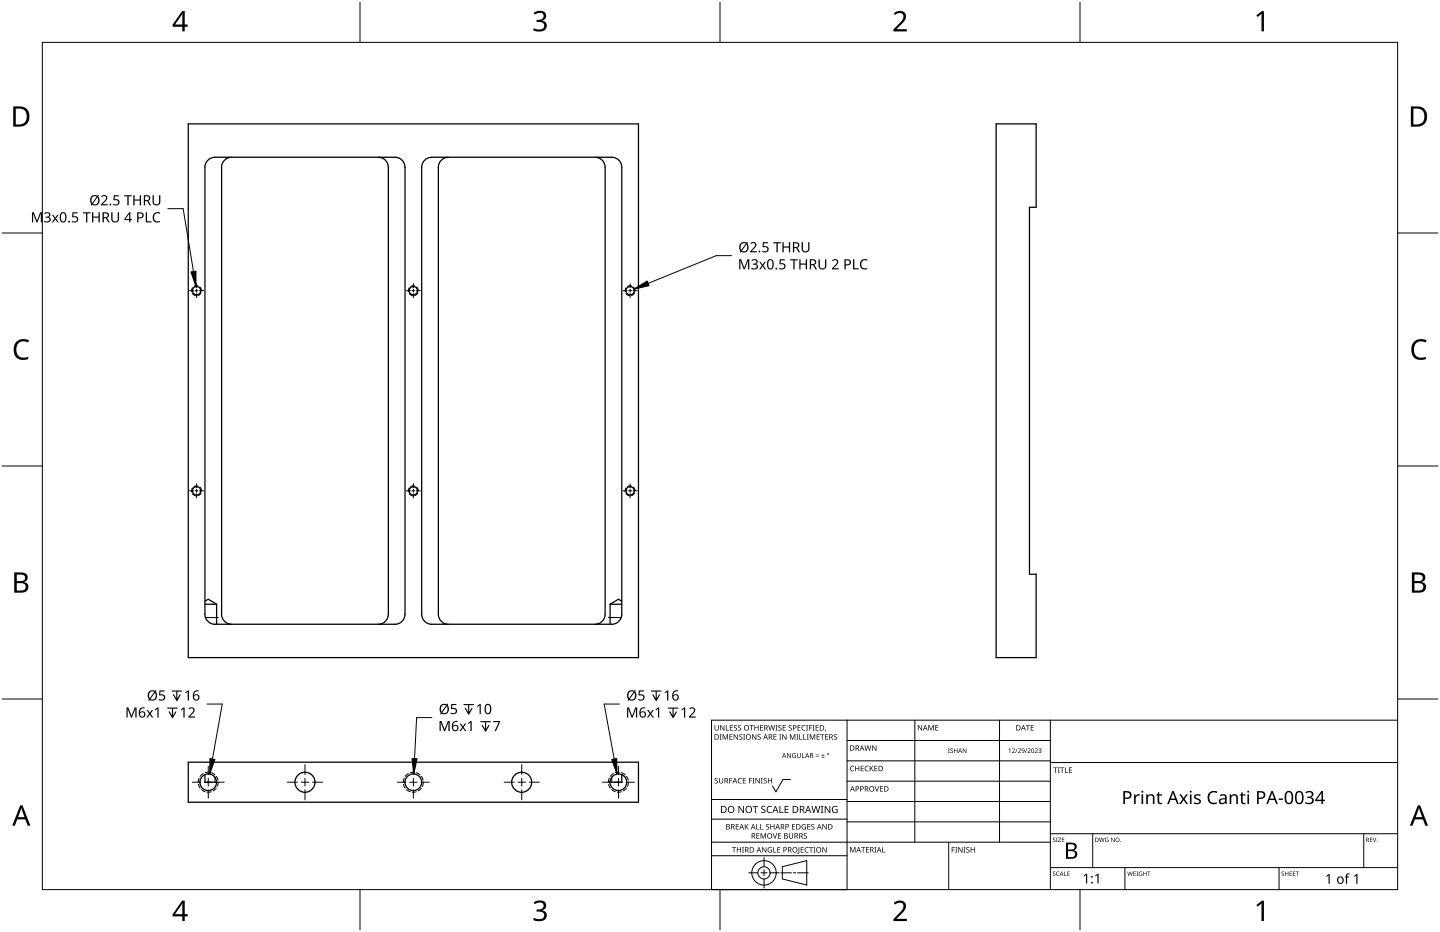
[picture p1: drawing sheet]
<svg xmlns="http://www.w3.org/2000/svg" width="432mm" height="279mm" viewBox="0 0 432 279" stroke-linecap="round" stroke-linejoin="round" font-family="sans-serif">
<g fill="none" stroke="#000" stroke-width=".38">
<path d="M56.5 37.1h135v160h-135zM298.7 37.1h12v25h-2v110h2v25h-12zM61.5 50.1v134M64.4 47.2a3 3 0 0 0-3 3M64.5 47.1l53.9 .1a2.92 2.92 0 0 1 3 3l.1 133.9a3 3 0 0 1-3.1 3.1M69.4 47.2a3 3 0 0 0-3 3l.1 133.9a3 3 0 0 0 2.9 3.1M113.4 47.2a2.99 2.99 0 0 1 3.1 2.9l-.1 134.1a2.97 2.97 0 0 1-3 3M129.4 47.2a2.96 2.96 0 0 0-2.9 2.9l-.1 134.1a3 3 0 0 0 3 3M129.5 47.1l53.9 .1a2.98 2.98 0 0 1 3.1 2.9l-.1 134.1a3 3 0 0 1-3 3M134.4 47.2a2.97 2.97 0 0 0-3 3l.1 133.9a3 3 0 0 0 2.9 3.1M178.4 47.2a2.97 2.97 0 0 1 3 3l.1 133.9a3 3 0 0 1-3.1 3.1M61.4 184.2a3.1 3.1 0 0 0 3 3"/>
<path d="M61.5 180.2l1-.6 2.5 1.5M65 181.1v6M65 181.1h-3.5M118.5 187.1h-54M183 181.1v6M183 181.1h3.5M183.5 187.1h-54M186.5 180.2l-1-.6-2.5 1.5M56.5 228.5h135v12h-135zM61.5 232.2v2.3h3.5M186.5 232.2v2.3h-3.5"/>
<circle cx="58.9" cy="87.1" r="1.25"/>
<circle cx="123.9" cy="87.1" r="1.25"/>
<circle cx="188.9" cy="87.1" r="1.26"/>
<circle cx="59" cy="147.2" r="1.25"/>
<circle cx="123.9" cy="147.2" r="1.25"/>
<circle cx="188.9" cy="147.1" r="1.26"/>
<circle cx="62.4" cy="234.5" r="2.5"/>
<circle cx="91.4" cy="234.5" r="3"/>
<circle cx="123.9" cy="234.5" r="2.51"/>
<circle cx="156.4" cy="234.5" r="3"/>
<circle cx="185.4" cy="234.5" r="2.51"/>
</g>
<path d="M61.6 185.1h3.9M182.5 185.1h3.8" fill="none" stroke="#000" stroke-width=".3"/>
<g fill="none" stroke="#000" stroke-width=".3">
<path d="M57.7 86.3l-.3 1.2M57.7 88.1l1.1 .5M59.4 85.7l-1.2 .2M59.9 86.1l.4 .4 .1 .7M60.3 87.8l-.9 .8M122.7 86.3l-.2 1.2M122.7 88.1l1.1 .5M124.4 85.7l-1.2 .2M124.9 86.1l.4 .4 .1 .7M125.3 87.8l-.9 .8M187.7 86.3l-.2 1.2M187.7 88.1l1.1 .5"/>
<path d="M189.4 85.7l-1.2 .2M189.9 86.1l.4 .4 .1 .7M190.3 87.8l-.9 .8M57.7 146.3l-.3 1.2M57.7 148l1.1 .7M59.4 145.8l-.6-.1-.6 .2M59.9 146.1l.4 .4 .1 .7M60.3 147.8l-.9 .8M122.7 146.3l-.2 1.2M122.7 148l1.1 .7M124.4 145.8l-.6-.1-.6 .2M124.9 146.1l.4 .4 .1 .7"/>
<path d="M125.3 147.8l-.9 .8M187.7 146.3l-.2 1.2M187.7 148l1.1 .7M189.4 145.8l-.6-.1-.6 .2M189.9 146.1l.5 1.1M190.3 147.8l-.9 .8M59.5 235.1l.5 1.2M59.7 233.3l-.3 1.2M60.4 236.7l1.1 .7M60.9 231.9l-.9 .8M62.7 231.5l-1.2 .1M63.4 231.6l1 .7"/>
<path d="M63.4 237.4l-1.3 .1M64.9 232.7l.5 1.2M64.9 236.3l-1 .8M65.4 234.5l-.2 1.3M121 235.1l.5 1.2M121.2 233.3l-.3 1.2M121.9 236.7l1.1 .7M122.4 231.9l-.9 .8M124.2 231.5l-1.2 .1M124.8 231.6l1.1 .7M124.8 237.4l-1.2 .1M126.4 232.7l.5 1.2"/>
<path d="M126.4 236.3l-1 .8M126.9 234.5l-.2 1.3M182.5 235.1l.5 1.2M182.7 233.3l-.3 1.2M183.4 236.7l1.1 .7M183.9 231.9l-.9 .8M185.8 231.5l-1.3 .1M186.4 231.6l1.1 .7M186.4 237.4l-1.3 .1M187.9 232.7l.5 1.2M187.9 236.3l-1 .8M188.4 234.5l-.2 1.3"/>
</g>
<path d="M64.5 233v1.5M183.5 233v1.5" fill="none" stroke="#000" stroke-width=".3"/>
<path d="M12.7 12.7h406.4v254h-406.4z" fill="none" stroke="#000" stroke-width=".3"/>
<path d="M107.9 .6v12.1M215.9 .6v12.1M323.8 .6v12.1M.6 69.9h12.1M419.1 69.9h12.1M.6 139.7h12.1M419.1 139.7h12.1M.6 209.6h12.1M419.1 209.6h12.1M107.9 266.7v12.1M215.9 266.7v12.1M323.8 266.7v12.1" fill="none" stroke="#000" stroke-width=".3"/>
<g fill="#000">
<path d="M160 3.9a2.36 2.36 0 0 1 3.7 .5 1.49 1.49 0 0 1-1.2 1.8 1.62 1.62 0 0 1 1.5 1.8 1.62 1.62 0 0 1-1.8 1.4l-2.2-.3v-.7a2.16 2.16 0 0 0 3.2-.5 1.23 1.23 0 0 0-1.7-1.3h-.6v-.7a1.55 1.55 0 0 0 2.1-1.1 1.51 1.51 0 0 0-2.6-.4zM268 4a2.07 2.07 0 0 1 2.1-.8 2.07 2.07 0 0 1 1.6 1.7 4 4 0 0 1-1.6 2.6l-1.2 1.2h3v.7h-4v-.6l1.6-1.6a2.6 2.6 0 0 0 1.2-2.9 1.64 1.64 0 0 0-2.3 .2zM376.7 4.6l1.7-1.3h.6v6.1h-.7v-5.3l-1.2 1zM4.9 102.5a3.4 3.4 0 0 1 3.8-.5l-.3 .7a2.3 2.3 0 0 0-2.7 .1 2.3 2.3 0 0 0-.8 2.5 2.15 2.15 0 0 0 3.2 1.8l.4-.1v.7a3 3 0 0 1-3.5-.4 3 3 0 0 1-.8-3.4zM424 102.5a3.4 3.4 0 0 1 3.8-.5l-.3 .7-1.6-.4a2.55 2.55 0 0 0-1.9 2.4 2.55 2.55 0 0 0 1.6 2.5l2-.2v.7a3 3 0 0 1-3.5-.4 3 3 0 0 1-.8-3.4zM160 270.6a2.36 2.36 0 0 1 3.7 .5 1.49 1.49 0 0 1-1.2 1.8 1.62 1.62 0 0 1 1.5 1.8 1.62 1.62 0 0 1-1.8 1.4l-2.2-.3v-.7a2.16 2.16 0 0 0 3.2-.5 1.23 1.23 0 0 0-1.7-1.3h-.6v-.7a1.55 1.55 0 0 0 2.1-1.1 1.51 1.51 0 0 0-2.6-.4zM268 270.7a2.07 2.07 0 0 1 2.1-.8 2.07 2.07 0 0 1 1.6 1.7 4 4 0 0 1-1.6 2.6l-1.2 1.2h3v.7h-4v-.6l1.6-1.6a2.6 2.6 0 0 0 1.2-2.9 1.64 1.64 0 0 0-2.3 .2zM376.7 271.3l1.7-1.3h.6v6.1h-.7v-5.3l-1.2 1z"/>
<path d="M54.6 3.3h.8v4.1h.9v.6h-.9v1.4h-.7v-1.4h-2.9v-.6zM54.7 4.1l-2.2 3.3h2.2z"/>
<path d="M4 31.9h1.8a3 3 0 0 1 3 3.1 3 3 0 0 1-3.1 3h-1.7zM4.7 32.6v4.7h.9a2.43 2.43 0 0 0 2.4-1.9 2.43 2.43 0 0 0-1.5-2.8z"/>
<path d="M423.1 31.9h1.8a3 3 0 0 1 3 3.1 3 3 0 0 1-3.1 3h-1.7zM423.8 32.6v4.7h.9a2.43 2.43 0 0 0 2.4-1.9 2.43 2.43 0 0 0-1.5-2.8z"/>
<path d="M4.3 171.6h1.7a1.71 1.71 0 0 1 2.3 1.8 1.39 1.39 0 0 1-1.1 1.1 1.64 1.64 0 0 1 1.3 2 1.64 1.64 0 0 1-2.1 1.2h-2.1zM5 174.8v2.2h1.3a1.15 1.15 0 0 0 1.4-1.1 1.15 1.15 0 0 0-1.5-1.1zM5 172.3v1.9h1.2a1.04 1.04 0 0 0 1.3-1.1 1.04 1.04 0 0 0-1.5-.8z"/>
<path d="M423.4 171.6h1.7a1.71 1.71 0 0 1 2.3 1.8 1.39 1.39 0 0 1-1.1 1.1 1.64 1.64 0 0 1 1.3 2 1.64 1.64 0 0 1-2.1 1.2h-2.1zM424.1 174.8v2.2h1.3a1.15 1.15 0 0 0 1.4-1.1 1.15 1.15 0 0 0-1.5-1.1zM424.1 172.3v1.9h1.2a1.04 1.04 0 0 0 1.3-1.1 1.04 1.04 0 0 0-1.5-.8z"/>
<path d="M6 241.4h.7l2.4 6.1h-.8l-.7-1.9h-2.4l-.7 1.9h-.8zM6.4 242.2l-1 2.8h2z"/>
<path d="M425.1 241.4h.7l2.4 6.1h-.8l-.7-1.9h-2.4l-.7 1.9h-.8zM425.5 242.2l-1 2.8h2z"/>
<path d="M54.6 270h.8v4.1h.9v.6h-.9v1.4h-.7v-1.4h-2.9v-.6zM54.7 270.8l-2.2 3.3h2.2z"/>
</g>
<g fill="none" stroke="#000" stroke-width=".3">
<path d="M254 215.9v50.8h-40.6v-50.8h205.7M274.3 215.9v36.6M299.7 215.9v36.6M315 215.9v50.8M213.4 239.7h40.6M237 233.7h-2.2l-2.1 3.7-1.1-1.8M254 222h61M254 228.1h61M254 234.2h61M315 228.6h104.1M213.4 256.5h40.6M213.4 252.5h101.6"/>
<path d="M213.4 245.6h40.6M229.1 257.1v2.7M234.6 259.8l7.3-1.8v7.3l-7.3-1.8zM254 240.3h61M254 246.4h61M284.5 252.5v14.2M315 249.9h104.1M327.7 249.9v10.2M408.9 249.9v10.2M224.5 261.7h2.8M228.2 261.7h1.8M229.1 260.7v1.9"/>
<path d="M229.1 263.5v2.7M230.9 261.7h2.8M234.1 261.7h3.2M237.9 261.7h.7M239.2 261.7h3.2M315 260.1h104.1M337.3 260.1v6.6M383.5 260.1v6.6"/>
<circle cx="229.1" cy="261.7" r="3.7"/>
<circle cx="229.1" cy="261.7" r="1.83"/>
</g>
<g fill="#000">
<path d="M214.3 217.4h.2v1a.42 .42 0 0 0 .4 .5 .42 .42 0 0 0 .4-.5v-1h.2v1a.62 .62 0 0 1-.6 .6 .62 .62 0 0 1-.6-.6zM215.9 217.4h.3l.8 1.3v-1.3h.2v1.6h-.2l-.9-1.3v1.3h-.2zM217.7 217.4h.2v1.4h.7v.2h-.9zM218.9 217.4h.9v.2h-.7v.5h.6v.1h-.6v.6h.7v.2h-.9zM220.1 217.5l.6-.1 .3 .1-.1 .1a.38 .38 0 0 0-.5-.1 .38 .38 0 0 0-.1 .5 .38 .38 0 0 0 .4 .2 .51 .51 0 0 1 .1 .8 .51 .51 0 0 1-.8-.2h.1a.41 .41 0 0 0 .6 .1 .41 .41 0 0 0 .1-.6 .41 .41 0 0 0-.5-.1zM221.4 217.5l.5-.1 .3 .1v.1a.38 .38 0 0 0-.5-.1 .38 .38 0 0 0-.2 .5 .38 .38 0 0 0 .5 .2 .51 .51 0 0 1 .1 .8 .51 .51 0 0 1-.8-.2h.1a.41 .41 0 0 0 .5 .1 .41 .41 0 0 0 .1-.6 .41 .41 0 0 0-.5-.1zM224.8 217.4h1.2v.2h-.5v1.4h-.2v-1.4h-.5zM226.2 217.4h.2v.7h.9v-.7h.2v1.6h-.2v-.7h-.9v.7h-.2zM227.9 217.4h.9v.2h-.7v.5h.7v.1h-.7v.6h.7v.2h-.9zM230.4 217.4h.2l.3 1.4 .4-1.4h.2l.4 1.4 .3-1.4h.2l-.4 1.6h-.2l-.4-1.4-.4 1.4h-.2zM232.6 217.4h.5l-.2 .2v1.2l.2 .2h-.5l.1-.2v-1.2zM233.4 217.5l.6-.1 .3 .1v.1a.38 .38 0 0 0-.5-.1 .38 .38 0 0 0-.2 .5 .38 .38 0 0 0 .5 .2 .51 .51 0 0 1 .1 .8 .51 .51 0 0 1-.9-.2h.2a.41 .41 0 0 0 .5 .1 .41 .41 0 0 0 .1-.6 .41 .41 0 0 0-.5-.1z"/>
<path d="M234.7 217.4h.9v.2h-.7v.5h.7v.1h-.7v.6h.7v.2h-.9zM236.5 217.5l.6-.1 .3 .1v.1a.38 .38 0 0 0-.5-.1 .38 .38 0 0 0-.2 .5 .38 .38 0 0 0 .5 .2 .51 .51 0 0 1 .1 .8 .51 .51 0 0 1-.9-.2h.2a.41 .41 0 0 0 .5 .1 .41 .41 0 0 0 .1-.6 .41 .41 0 0 0-.5-.1zM239.2 217.4h.9v.2h-.7v.5h.6v.1h-.6v.6h.7v.2h-.9zM240.5 217.6l.6-.2 .5 .1-.1 .1a.65 .65 0 0 0-1 .6 .65 .65 0 0 0 1 .6 .77 .77 0 0 1-1.1-.1 .77 .77 0 0 1 .1-1.1zM241.7 217.4h.6l-.2 .2v1.2l.2 .2h-.6l.2-.2v-1.2zM242.6 217.4h.9v.2h-.7v.5h.7v.2h-.7v.7h-.2zM243.7 217.4h.6l-.2 .2v1.2l.2 .2h-.6l.2-.2v-1.2zM244.6 217.4h.9v.2h-.7v.5h.6v.1h-.6v.6h.7v.2h-.9zM247.5 218.7l.2 .1-.3 .5zM275.2 217.4h.3l.8 1.3v-1.3h.2v1.6h-.2l-.9-1.4v1.4h-.2zM278.4 217.4h.3l.5 1.3 .5-1.3h.3v1.6h-.2v-1.4l-.7 1.4-.5-1.4v1.4h-.2zM280.5 217.4h.9v.1h-.7v.6h.6v.1h-.6v.6h.7v.2h-.9z"/>
<path d="M307.6 217.4h1.2v.1h-.5v1.5h-.2v-1.5h-.5zM309.1 217.4h.9v.1h-.7v.6h.6v.1h-.6v.6h.7v.2h-.9zM214.4 233.4l.5-.2 .3 .1v.2a.38 .38 0 0 0-.5-.2 .38 .38 0 0 0-.2 .5 .38 .38 0 0 0 .5 .2l.3 .3-.2 .5-.6 .1-.2-.1 .1-.2a.41 .41 0 0 0 .5 .1 .41 .41 0 0 0 .1-.5 .41 .41 0 0 0-.5-.2zM215.8 220.1h.6l-.2 .2v1.3l.2 .1h-.6l.2-.1v-1.3zM215.6 233.2h.2v1.1a.42 .42 0 0 0 .4 .4 .42 .42 0 0 0 .4-.4v-1.1h.2v1.1a.62 .62 0 0 1-.6 .6 .62 .62 0 0 1-.6-.6zM216.7 220.1h.3l.5 1.3 .5-1.3h.3v1.6h-.2v-1.4l-.7 1.4-.5-1.4v1.4h-.2zM218.7 233.2h.9v.2h-.7v.6h.6v.2h-.6v.7h-.2zM218.7 220.1h1v.2h-.7v.5h.6v.2h-.6v.6h.7v.1h-1zM220 220.1h.2l.9 1.4v-1.4h.2v1.6h-.2l-.9-1.3v1.3h-.2zM221.4 233.4l.6-.2 .5 .1-.1 .2a.66 .66 0 0 0-1 .6 .66 .66 0 0 0 1 .5 .77 .77 0 0 1-1.1-.1 .77 .77 0 0 1 .1-1.1zM221.7 220.3l.6-.2 .3 .1-.1 .2a.38 .38 0 0 0-.5-.2 .38 .38 0 0 0-.1 .5 .38 .38 0 0 0 .5 .2l.2 .3-.1 .4-.7 .1h-.2l.1-.2a.41 .41 0 0 0 .6 .1 .41 .41 0 0 0 .1-.5 .41 .41 0 0 0-.5-.2zM222.8 220.1h.6l-.2 .2v1.3l.2 .1h-.6l.2-.1v-1.3z"/>
<path d="M222.7 233.2h.9v.2h-.7v.5h.7v.2h-.7v.6h.7v.2h-.9zM224.6 233.2h.9v.2h-.7v.6h.7v.2h-.7v.7h-.2zM225.6 233.2h.6l-.2 .2v1.3l.2 .2h-.6l.2-.2v-1.3zM225.5 220.1h.3l.8 1.4v-1.4h.2v1.6h-.2l-.9-1.3v1.3h-.2zM226.5 233.2h.3l.8 1.4v-1.4h.2v1.7h-.2l-.9-1.4v1.4h-.2zM227.2 220.3l.6-.2 .3 .1v.2a.38 .38 0 0 0-.5-.2 .38 .38 0 0 0-.2 .5 .38 .38 0 0 0 .5 .2l.2 .3-.1 .4-.7 .1h-.2l.1-.2a.41 .41 0 0 0 .6 .1 .41 .41 0 0 0 .1-.5 .41 .41 0 0 0-.5-.2zM228.1 233.2h.6l-.2 .2v1.3l.2 .2h-.6l.2-.2v-1.3zM229 233.4l.6-.2 .3 .1-.1 .2a.38 .38 0 0 0-.5-.2 .38 .38 0 0 0-.1 .5 .38 .38 0 0 0 .5 .2l.2 .3-.1 .5-.7 .1-.2-.1 .1-.2a.41 .41 0 0 0 .6 .1 .41 .41 0 0 0 .1-.5 .41 .41 0 0 0-.5-.2zM230.3 233.2h.2v.7h.8v-.7h.2v1.7h-.2v-.8h-.8v.8h-.2zM231.9 220.1h.9v.2h-.7v.5h.7v.2h-.7v.6h.7v.1h-.9zM233.7 220.1h.5l-.2 .2v1.3l.2 .1h-.5l.1-.1v-1.3zM234.6 220.1h.2l.9 1.4-.1-1.4h.2v1.6h-.2l-.9-1.3v1.3h-.1z"/>
<path d="M236 225.8h.2l.8 1.2v-1.2h.2v1.4h-.3l-.7-1.2v1.2h-.2zM236.9 220.1h.3l.5 1.3 .5-1.3h.3v1.6h-.2v-1.4l-.7 1.4-.6-1.4 .1 1.4h-.2zM237.7 226l.5-.2h.5l-.2 .2a.6 .6 0 0 0-.8 .5 .6 .6 0 0 0 .8 .6v-.5l-.3-.1h.5v.7a.8 .8 0 0 1-1.1-.2 .8 .8 0 0 1 .1-1zM238.8 220.1h.6l-.2 .2v1.3l.2 .1h-.6l.2-.1v-1.3zM239.7 220.1h.2v1.5h.7v.1h-.9zM239 225.8h.2v.9a.38 .38 0 0 0 .4 .4 .38 .38 0 0 0 .4-.4v-.9h.1v.9a.56 .56 0 0 1-.5 .5 .56 .56 0 0 1-.6-.5zM240.5 225.8h.2v1.3h.6v.1h-.8zM240.9 220.1h.2v1.5h.7v.1h-.9zM241.9 220.1h.6l-.2 .2v1.3l.2 .1h-.6l.2-.1v-1.3zM242.8 220.1h.3l.5 1.3 .6-1.3h.3v1.6h-.3l.1-1.4-.8 1.4-.5-1.4v1.4h-.2zM244.6 226.6l1 .2zM244.6 226.2l1 .2z"/>
<path d="M244.9 220.1h.9v.2h-.7v.5h.7v.2h-.7v.6h.7v.1h-.9zM246.3 227.1l1 .1zM246 220.1h1.2v.2h-.5v1.4h-.2v-1.4h-.5zM246.7 226l.2 .4h.4l-.4 .2v.4l-.2-.4h-.4l.4-.2zM247.4 220.1h.9v.2h-.7v.5h.7v.2h-.7v.6h.7v.1h-.9zM250.1 220.3l.5-.2 .4 .1-.1 .2a.38 .38 0 0 0-.5-.2 .38 .38 0 0 0-.2 .5 .38 .38 0 0 0 .5 .2l.3 .3-.1 .4-.7 .1h-.2l.1-.2a.41 .41 0 0 0 .5 .1 .41 .41 0 0 0 .2-.5 .41 .41 0 0 0-.6-.2zM255.1 229.8l.6-.2 .4 .1-.1 .1a.66 .66 0 0 0-.9 .6 .66 .66 0 0 0 1 .6 .77 .77 0 0 1-1.1-.1 .77 .77 0 0 1 .1-1.1zM256.4 229.6h.2v.7h.9v-.7h.2v1.6h-.2v-.8h-.9v.8h-.2zM258.1 229.6h.9v.2h-.7v.5h.7v.1h-.7v.6h.7v.2h-.9zM259.5 229.8l.6-.2 .4 .1-.1 .1a.66 .66 0 0 0-.9 .6 .66 .66 0 0 0 .9 .6 .77 .77 0 0 1-1.1-.1 .77 .77 0 0 1 .2-1.1zM259.2 223.5h.2l.4 1.3 .3-1.3h.3l.3 1.3 .4-1.3h.2l-.5 1.6h-.2l-.4-1.4-.3 1.4h-.2zM260.8 229.6h.2v.8l.7-.8h.3l-.7 .7 .7 .9h-.3l-.5-.8-.2 .8h-.2z"/>
<path d="M262.3 235.7h.2l.5 1.4 .4-1.4h.2l-.5 1.6h-.2zM261.5 223.5h.3l.8 1.3v-1.3h.2v1.6h-.2l-.9-1.4v1.4h-.2zM262.2 229.6h.9v.2h-.7v.5h.7v.1h-.7v.6h.7v.2h-.9zM263.9 235.7h.9v.2h-.7v.5h.6v.1h-.6v.6h.7v.2h-.9zM284.3 224.4h.5l-.2 1.2 .2 .1h-.5l.1-.1zM285 224.5l.5-.2 .2 .3a.33 .33 0 0 0-.4-.1 .33 .33 0 0 0-.1 .4 .33 .33 0 0 0 .4 .2l.2 .2-.1 .3-.6 .1-.2-.2a.33 .33 0 0 0 .5 .2 .33 .33 0 0 0 .1-.5l-.5-.3zM286.1 224.4h.1v.5h.7v-.5h.2v1.3h-.2v-.6h-.7v.6h-.1zM288.7 224.4h.2l.7 1.1v-1.1h.2v1.3h-.2l-.7-1.1v1.1h-.2zM302.4 224.7l.5-.3v1.3h-.1v-1.2zM303.4 224.5a.49 .49 0 0 1 .8 .1 .49 .49 0 0 1-.3 .7l-.3 .3 .7 .1h-.9l.4-.5a.37 .37 0 0 0 .4-.5 .37 .37 0 0 0-.7-.1zM305 224.4h.1l-.7 1.3zM305.2 224.5a.49 .49 0 0 1 .8 .1 .49 .49 0 0 1-.3 .7l-.3 .3 .7 .1h-.9l.4-.5a.37 .37 0 0 0 .4-.5 .37 .37 0 0 0-.7-.1z"/>
<path d="M307.8 224.4h.2l-.7 1.3zM308.1 224.5a.49 .49 0 0 1 .8 .1 .49 .49 0 0 1-.3 .7l-.3 .3 .7 .1h-.9l.4-.5a.37 .37 0 0 0 .3-.5 .37 .37 0 0 0-.6-.1zM310.3 224.5a.49 .49 0 0 1 .8 .1 .49 .49 0 0 1-.3 .7l-.3 .3 .7 .1h-.9l.4-.5a.37 .37 0 0 0 .3-.5 .37 .37 0 0 0-.6-.1zM311.4 224.5a.42 .42 0 0 1 .7-.2 .42 .42 0 0 1-.1 .7 .44 .44 0 0 1 .1 .8 .44 .44 0 0 1-.7-.3 .35 .35 0 0 0 .5 .2 .35 .35 0 0 0 .1-.6l-.4-.1a.3 .3 0 0 0 .4-.2 .3 .3 0 0 0-.1-.4 .3 .3 0 0 0-.4 .2zM315.9 230.1h1.2v.1h-.5v1.5h-.2v-1.5h-.5zM317.2 230.1h.6l-.2 .1v1.3l.2 .2h-.6l.2-.2v-1.3zM317.9 230.1h1.2v.1h-.5v1.5h-.2v-1.5h-.5zM319.4 230.1h.2v1.4h.7v.2h-.9zM320.5 230.1h.9v.1h-.7v.6h.7v.1h-.7v.6h.7v.2h-.9zM340.1 238.1h.4v.6l.5-.5 .8-.1-.1 .4-.6 .1-.4 .4-.2 2h-.4zM353.6 238.1h.6l.7 1.1 .8-1.1h.5l-1 1.5 1.1 1.4h-.6l-.8-1.1-.8 1.1h-.5l1-1.4zM362.6 237.6a2.17 2.17 0 0 1 2.4-.3l-.1 .4-.9-.2a1.58 1.58 0 0 0-1.3 2.1 1.58 1.58 0 0 0 2.2 .9v.4a2.03 2.03 0 0 1-2.6-.6 2.03 2.03 0 0 1 .3-2.7z"/>
<path d="M383.4 239.4h1.3v.4h-1.3zM391.4 237.5a1.39 1.39 0 0 1 1.4-.5 1.39 1.39 0 0 1 1 1.1 .94 .94 0 0 1-.8 .9 1.09 1.09 0 0 1 .9 1.4 1.09 1.09 0 0 1-1.4 .7l-1.1-.2v-.5a1.17 1.17 0 0 0 1.2 .4 1.17 1.17 0 0 0 .8-1 1.18 1.18 0 0 0-1.4-.6v-.4a.84 .84 0 0 0 1.1-.1 .84 .84 0 0 0 .1-1l-.8-.2-.7 .3zM219.5 254h1.2v.1h-.5v1.5h-.2v-1.5h-.5zM220.6 247.1h.9v.1h-.7v.5h.7v.2h-.7v.6h.7v.2h-.9zM221 254h.2v.6h.8v-.6h.2v1.6h-.2v-.8h-.8v.8h-.2zM221.4 241.6h.3l1.2 1.8-.1-1.8h.3v2.1h-.3l-1.1-1.7v1.7h-.3zM222.5 254h.6l-.2 .1v1.3l.2 .2h-.6l.2-.2v-1.3zM223.3 247.1h.2v.8l.8-.8h.2l-.6 .7 .6 .9h-.2l-.6-.8-.2 .8h-.2zM225.7 241.6h1.6v.2h-.7v1.9h-.2v-1.9h-.7zM226.8 247.1h.2v1.4h.7v.2h-.9zM226.8 249.8h.9v.2h-.7v.5h.7v.1h-.7v.6h.7v.2h-.9zM228 247.1h.2v1.4h.7v.2h-.9z"/>
<path d="M228.1 249.8h.3l.5 1.3 .5-1.3h.3v1.6h-.2v-1.4l-.7 1.4-.5-1.4v1.4h-.2zM228.4 241.8l.4-.2 .7 .1-.2 .2a.44 .44 0 0 0-.8 .1 .44 .44 0 0 0 .6 .6h.1a.66 .66 0 0 1 .3 1 .66 .66 0 0 1-1 .1l-.3-.1v-.2l.3 .1a.47 .47 0 0 0 .8-.3 .47 .47 0 0 0-.6-.5l-.4-.4zM228.5 254h.3l.8 1.3v-1.3h.2v1.6h-.2l-.9-1.4v1.4h-.2zM229.7 247.2l.6-.2 .3 .1v.2a.38 .38 0 0 0-.5-.1 .38 .38 0 0 0-.2 .4 .38 .38 0 0 0 .5 .2l.3 .3-.2 .5-.7 .1-.2-.1 .2-.1a.41 .41 0 0 0 .5 0 .41 .41 0 0 0 .1-.5 .41 .41 0 0 0-.5-.2zM230.2 241.9l.5-.3 .8 .1-.1 .2-.5-.1a.86 .86 0 0 0-.7 1.1 .86 .86 0 0 0 1.2 .5v.3a1.1 1.1 0 0 1-1.4-.4 1.1 1.1 0 0 1 .2-1.4zM230.4 254.2l.7-.3 .4 .1-.1 .2a.67 .67 0 0 0-1 .5 .67 .67 0 0 0 .9 .7v-.5h-.4v-.2h.6v.8a.88 .88 0 0 1-1.2-.2 .88 .88 0 0 1 .1-1.1zM231.7 249.8h.2l.5 1.4 .4-1.4h.2l-.5 1.6h-.2zM231.9 254h.2v1.4h.7v.2h-.9zM231 247.1h.2v.6h.8v-.6h.2v1.6h-.2v-.8h-.8v.8h-.2zM233.7 241.6h.3v1.9h.9v.2h-1.2zM233.1 254h.9v.1h-.7v.5h.6v.2h-.6v.6h.7v.2h-.9zM233.3 249.8h.9v.2h-.7v.5h.6v.1h-.6v.6h.7v.2h-.9z"/>
<path d="M235.3 241.6h1.2v.2h-1v.7h.9v.2h-.9v.8h1v.2h-1.2zM236.6 249.8h.2v1a.42 .42 0 0 0 .4 .4 .42 .42 0 0 0 .4-.4v-1h.2v1a.62 .62 0 0 1-.6 .6 .62 .62 0 0 1-.6-.6zM237.5 247.1h.9v.1h-.7v.5h.7v.2h-.7v.6h.7v.2h-.9zM239.5 254h.2v1.7l-.5 .3-.1-.2 .4-.2zM240.1 254h.9v.1h-.7v.5h.7v.2h-.7v.6h.7v.2h-.9zM240.6 247.3l.7-.3 .4 .1-.1 .2a.67 .67 0 0 0-1 .5 .67 .67 0 0 0 .9 .7v-.5h-.4v-.2h.6v.8a.88 .88 0 0 1-1.2-.2 .88 .88 0 0 1 .1-1.1zM241.1 249.9l.5-.1h.3v.2a.38 .38 0 0 0-.5-.1 .38 .38 0 0 0-.2 .5 .38 .38 0 0 0 .5 .2 .53 .53 0 0 1 .2 .8 .53 .53 0 0 1-.9 0l.1-.2a.41 .41 0 0 0 .5 .1 .41 .41 0 0 0 .1-.6 .41 .41 0 0 0-.5-.1zM241.5 254.2l.6-.3 .4 .1-.1 .2a.65 .65 0 0 0-.9 .6 .65 .65 0 0 0 .9 .6 .77 .77 0 0 1-1.1-.1 .77 .77 0 0 1 .2-1.1zM242.1 247.1h.9v.1h-.7v.5h.6v.2h-.6v.6h.7v.2h-.9zM242.6 254h1.2v.1h-.5v1.5h-.2v-1.5h-.5zM243.3 247.2l.6-.2 .3 .1-.1 .2a.38 .38 0 0 0-.5-.1 .38 .38 0 0 0-.1 .4 .38 .38 0 0 0 .5 .2l.2 .3-.1 .5-.7 .1-.2-.1 .1-.1a.41 .41 0 0 0 .6 0 .41 .41 0 0 0 .1-.5 .41 .41 0 0 0-.5-.2zM243.9 254h.6l-.2 .1v1.3l.2 .2h-.6l.2-.2v-1.3z"/>
<path d="M243.3 241.6h.3l.4 1.8 .5-1.8h.3l.5 1.8 .4-1.8h.3l-.6 2.1h-.3l-.5-1.8-.5 1.8h-.2zM246.1 241.6h.8l-.3 .2v1.7l.3 .2h-.8l.3-.2v-1.7zM246.6 254h.2l.9 1.3v-1.3h.2v1.6h-.3l-.8-1.4v1.4h-.2zM246.6 247.1h.2l.9 1.3v-1.3h.2v1.6h-.2l-.9-1.4v1.4h-.2zM247.3 241.6h.3l1.1 1.8v-1.8h.3v2.1h-.3l-1.2-1.7v1.7h-.2zM249.7 241.9l1-.3 .5 .1-.1 .2a.87 .87 0 0 0-1.4 .7 .87 .87 0 0 0 1.2 .9v-.7h-.4v-.2h.7v1a1.15 1.15 0 0 1-1.5-.2 1.15 1.15 0 0 1 0-1.5zM254.9 253.9h.3l.5 1.4 .5-1.4h.3v1.7h-.2v-1.5l-.7 1.5-.5-1.5v1.5h-.2zM258.2 253.9h1.2v.2h-.5v1.5h-.2v-1.5h-.5zM259.7 253.9h.9v.2h-.7v.5h.6v.2h-.6v.6h.7v.2h-.9zM262.2 253.9h.6l-.2 .2v1.3l.2 .2h-.6l.2-.2v-1.3zM264.6 253.9h.2v1.5h.7v.2h-.9zM285.4 254h.9v.1h-.7v.6h.6v.2h-.6v.7h-.2z"/>
<path d="M286.4 254h.6l-.2 .1v1.3l.2 .2h-.6l.2-.2v-1.3zM287.3 254h.3l.8 1.3v-1.3h.2v1.6h-.2l-.9-1.4v1.4h-.2zM288.9 254h.6l-.2 .1v1.3l.2 .2h-.6l.2-.2v-1.3zM289.8 254.1l.6-.2 .3 .1-.1 .2a.38 .38 0 0 0-.5-.1 .38 .38 0 0 0-.1 .5 .38 .38 0 0 0 .5 .1l.2 .3-.1 .5-.7 .1-.2-.1 .1-.1a.41 .41 0 0 0 .6 0 .41 .41 0 0 0 .1-.5 .41 .41 0 0 0-.5-.2zM291.1 254h.2v.6h.8v-.6h.2v1.6h-.2v-.8h-.8v.8h-.2zM315.8 251.2l.4-.1 .2 .2a.32 .32 0 0 0-.4-.1 .32 .32 0 0 0-.1 .5 .32 .32 0 0 0 .4 .1 .41 .41 0 0 1 0 .6 .41 .41 0 0 1-.6-.2 .31 .31 0 0 0 .5 .2 .31 .31 0 0 0 0-.5l-.5-.3zM316.7 251.1h.4l-.1 .2 .1 1.1h-.4l.1-.1zM317.3 251.1h.9l-.7 1.2 .7 .1h-.9l.7-1.1zM318.4 251.1h.7l-.5 .2v.4h.5l-.5 .1v.5l.5 .1h-.7zM329.6 251.1h.1l.3 1.1 .3-1.1h.2l.3 1.1 .2-1.1h.2l-.3 1.3h-.2l-.3-1.1-.3 1.1h-.2zM331.5 251.3l.9-.1-.2 .1a.53 .53 0 0 0-.7 .5 .53 .53 0 0 0 .7 .5v-.4l-.2-.2h.4v.7a.71 .71 0 0 1-.9-.2 .71 .71 0 0 1 0-.9zM333.2 251.1l.9 1.1v-1.1h.1v1.3l-.9-1.1-.1 1.1z"/>
<path d="M342.3 238.1h.5v2.9h-.5zM343.7 238.1h.4l.1 .4a1.11 1.11 0 0 1 1.2-.4 1.11 1.11 0 0 1 .8 1v1.9h-.5v-1.8a.78 .78 0 0 0-1-.7 .78 .78 0 0 0-.5 1v1.5h-.5zM347.3 237.5h.3v.6h.8v.4h-.8v1.9l.3 .3 .6-.1-.1 .4a.86 .86 0 0 1-1.3-.8v-1.7h-.4v-.2l.4-.2zM356.8 238.1h.5v2.9h-.5zM358.2 238.4l.7-.3 1.2 .2-.2 .3-.6-.1a.47 .47 0 0 0-.8 .2 .47 .47 0 0 0 .5 .6 .97 .97 0 0 1 1.1 1.1 .97 .97 0 0 1-1.4 .7l-.7-.2v-.4l.7 .2a.56 .56 0 0 0 .9-.3 .56 .56 0 0 0-.7-.7l-.2-.1a.78 .78 0 0 1-.5-1.2zM368.7 238.1h.4l.1 .4a1.11 1.11 0 0 1 1.2-.4 1.11 1.11 0 0 1 .8 1v1.9h-.5v-1.8a.78 .78 0 0 0-.9-.7 .78 .78 0 0 0-.6 1v1.5h-.5zM372.3 237.5h.3v.6h.9v.4h-.9v1.9l.3 .3 .6-.1-.1 .4a.85 .85 0 0 1-1.3-.8v-1.7h-.4v-.2l.4-.2zM374.1 238.1h.4v2.9h-.4zM410.8 251.1h.7l-.5 .2v.4h.5l-.5 .1v.5l.5 .1h-.7zM411.6 251.1h.2l.4 1.1 .3-1.1h.2l-.4 1.3zM315.8 261.4l.4-.1 .2 .2a.32 .32 0 0 0-.4-.1 .32 .32 0 0 0-.1 .4 .32 .32 0 0 0 .4 .1 .41 .41 0 0 1 0 .7 .41 .41 0 0 1-.6-.2 .31 .31 0 0 0 .5 .1 .31 .31 0 0 0 0-.5l-.5-.2zM316.9 261.4l.4-.1h.4l-.1 .2a.52 .52 0 0 0-.8 .5 .52 .52 0 0 0 .8 .4 .61 .61 0 0 1-.9-.1 .61 .61 0 0 1 .2-.9z"/>
<path d="M319.1 261.3h.1v1.1l.6 .2h-.7zM320 261.3h.7l-.5 .1v.4h.5l-.5 .2v.4l.5 .2h-.7zM324.9 262.5l1.1-.6v2.9h-.3v-2.5l-.6 .5zM328.3 262.5l1.1-.6v2.9h-.3v-2.5l-.6 .5zM338 261.3h.2l.3 1.1 .3-1.1h.1l.3 1.1 .3-1.1h.2l-.4 1.3h-.1l-.3-1.1-.4 1.1h-.1zM339.9 261.3h.7l-.6 .1v.4h.6l-.6 .2v.4l.6 .2h-.7zM340.8 261.3h.5l-.2 .1 .2 1.2h-.5l.1-.1zM341.6 261.4l.9-.1-.2 .1a.53 .53 0 0 0-.7 .6 .53 .53 0 0 0 .7 .4v-.4l-.2-.1h.4v.6a.71 .71 0 0 1-.9-.1 .71 .71 0 0 1 0-1zM342.8 261.3h.2v.5h.7v-.5h.1v1.3h-.1v-.6h-.7v.6h-.2zM344 261.3h1l-.4 .1v1.2h-.2v-1.2zM384.3 261.4l.5-.1 .2 .2a.32 .32 0 0 0-.4-.1 .32 .32 0 0 0-.1 .4 .32 .32 0 0 0 .4 .1 .41 .41 0 0 1 0 .7 .41 .41 0 0 1-.6-.2 .31 .31 0 0 0 .4 .1 .31 .31 0 0 0 .1-.5l-.5-.2zM385.3 261.3h.2v.5h.7v-.5h.1v1.3h-.1v-.6h-.7v.6h-.2z"/>
<path d="M386.7 261.3h.7l-.5 .1v.4h.5l-.5 .2v.4l.5 .2h-.7zM387.7 261.3h.7l-.5 .1v.4h.5l-.5 .2v.4l.5 .2h-.7zM388.5 261.3h1l-.4 .1v1.2h-.1v-1.2zM397.6 262.6l1.1-.6v2.9h-.3v-2.5l-.6 .5zM403.8 262l.9-.1-.1 .3-.5-.1-.1 .3v.4h.5v.2h-.5v1.9h-.4v-1.9h-.4l.4-.3zM406 262.6l1.1-.6v2.9h-.4v-2.5l-.5 .5z"/>
<path d="M223 218.2a.81 .81 0 0 1 1.6 0 .81 .81 0 0 1-1.6 0zM223.5 217.7a.62 .62 0 0 0-.1 1 .62 .62 0 0 0 1-.2v-.1a.58 .58 0 0 0-.2-.7 .58 .58 0 0 0-.7 0z"/>
<path d="M229.2 217.4h.4a.47 .47 0 0 1 .6 .3 .47 .47 0 0 1-.3 .6l.4 .7h-.2l-.4-.7h-.3v.7h-.2zM229.4 217.6v.6h.2a.31 .31 0 0 0 .4-.3 .31 .31 0 0 0-.4-.3z"/>
<path d="M237.8 217.4h.7l.3 .4-.1 .4-.7 .2v.6h-.2zM238 217.6v.6a.39 .39 0 0 0 .6-.3 .39 .39 0 0 0-.6-.3z"/>
<path d="M245.8 217.4h.5a.73 .73 0 0 1 .8 .8 .75 .75 0 0 1-.8 .8h-.5zM246 217.6v1.2h.3a.58 .58 0 0 0 .6-.6l-.2-.5z"/>
<path d="M277.4 217.4h.1l.7 1.6h-.2l-.2-.5h-.7l-.2 .5h-.2zM277.4 217.6l-.2 .7h.5z"/>
<path d="M304.7 217.4h.5a.81 .81 0 0 1 .8 .8 .81 .81 0 0 1-.8 .8h-.5zM304.9 217.5v1.3h.2a.64 .64 0 0 0 .7-.6 .64 .64 0 0 0-.6-.7z"/>
<path d="M306.8 217.4h.2l.6 1.6h-.2l-.2-.5h-.7l-.1 .5h-.2zM306.9 217.6l-.3 .7h.5z"/>
<path d="M214.3 220.1h.5a.81 .81 0 0 1 .8 .9 .81 .81 0 0 1-.9 .7h-.4zM214.5 220.3v1.3h.2a.64 .64 0 0 0 .6-.7 .64 .64 0 0 0-.6-.6z"/>
<path d="M217.3 233.2h.4a.47 .47 0 0 1 .6 .4 .47 .47 0 0 1-.3 .5l.4 .8h-.2l-.4-.7h-.3v.7h-.2zM217.5 233.4v.6h.2a.31 .31 0 0 0 .4-.3 .31 .31 0 0 0-.4-.3z"/>
<path d="M220.3 233.2h.2l.6 1.7h-.2l-.2-.5h-.7l-.2 .5h-.2zM220.4 233.4l-.3 .8h.5z"/>
<path d="M223.5 220.9a.85 .85 0 0 1 1.7 0 .85 .85 0 0 1-1.7 0zM224 220.4l-.1 .5a.6 .6 0 0 0 .7 .6 .6 .6 0 0 0 .5-.7 .6 .6 0 0 0-.8-.5z"/>
<path d="M229.5 220.1h.2l.6 1.6h-.2l-.2-.5h-.7l-.1 .5h-.2zM229.6 220.3l-.3 .8h.5z"/>
<path d="M230.5 220.1h.5a.47 .47 0 0 1 .5 .3 .47 .47 0 0 1-.3 .6l.5 .7h-.3l-.4-.6h-.3v.6h-.2zM230.7 220.3v.6h.3a.31 .31 0 0 0 .3-.3 .31 .31 0 0 0-.3-.3z"/>
<path d="M235.1 225.8l.7 1.4-.4-.4h-.5l-.4 .4zM235.1 226l-.2 .6h.5z"/>
<path d="M242 225.8l.7 1.4-.4-.4h-.5l-.4 .4zM242 226l-.2 .6h.5z"/>
<path d="M242.9 225.8h.4a.42 .42 0 0 1 .5 .3 .42 .42 0 0 1-.3 .5l.4 .6h-.2l-.3-.6h-.3v.6h-.2zM243.1 225.9v.6h.2a.28 .28 0 0 0 .3-.3 .28 .28 0 0 0-.3-.3z"/>
<path d="M248 226.1a.31 .31 0 0 1 .6 0 .31 .31 0 0 1-.6 0zM248.1 226.1a.2 .2 0 0 0 .4 0 .2 .2 0 0 0-.4 0z"/>
<path d="M248.7 220.1h.4a.47 .47 0 0 1 .6 .3 .47 .47 0 0 1-.3 .6l.4 .7h-.2l-.4-.6h-.3v.6h-.2zM248.9 220.3v.6h.2a.31 .31 0 0 0 .4-.3 .31 .31 0 0 0-.4-.3z"/>
<path d="M255.5 235.7h.2l.7 1.6h-.3l-.2-.5h-.6l-.2 .5h-.2zM255.6 235.9l-.2 .7h.5z"/>
<path d="M254.9 223.5h.5a.81 .81 0 0 1 .8 .8 .81 .81 0 0 1-.8 .8h-.5zM255.1 223.6v1.3h.2a.64 .64 0 0 0 .7-.6 .64 .64 0 0 0-.6-.7z"/>
<path d="M256.6 223.5h.4a.47 .47 0 0 1 .6 .3 .47 .47 0 0 1-.3 .6l.4 .7h-.2l-.4-.7h-.3v.7h-.2zM256.8 223.6v.6h.2a.31 .31 0 0 0 .4-.3 .31 .31 0 0 0-.4-.3z"/>
<path d="M256.6 235.7h.4a.54 .54 0 0 1 .6 .6 .54 .54 0 0 1-.8 .4v.6h-.2zM256.8 235.9v.6a.39 .39 0 0 0 .6-.3 .39 .39 0 0 0-.6-.3z"/>
<path d="M257.9 235.7h.5a.54 .54 0 0 1 .6 .6 .54 .54 0 0 1-.8 .4v.6h-.3zM258.2 235.9v.6a.39 .39 0 0 0 .6-.3 .39 .39 0 0 0-.6-.3z"/>
<path d="M258.4 223.5h.2l.6 1.6h-.2l-.2-.5h-.7l-.1 .5h-.2zM258.5 223.7l-.3 .7h.5z"/>
<path d="M259.3 235.7h.5a.47 .47 0 0 1 .5 .3 .47 .47 0 0 1-.3 .6l.5 .7h-.3l-.4-.7h-.3v.7h-.2zM259.5 235.9v.6h.3a.31 .31 0 0 0 .3-.4 .31 .31 0 0 0-.3-.2z"/>
<path d="M260.5 236.5a.81 .81 0 0 1 1.6 0 .81 .81 0 0 1-1.6 0zM260.9 236.5a.6 .6 0 0 0 1.2 0 .6 .6 0 0 0-1.2 0z"/>
<path d="M263.5 229.6h.5a.81 .81 0 0 1 .8 .8 .81 .81 0 0 1-.9 .8h-.4zM263.7 229.8v1.2h.2a.57 .57 0 0 0 .6-.6l-.2-.5z"/>
<path d="M265.1 235.7h.5a.73 .73 0 0 1 .8 .8 .75 .75 0 0 1-.8 .8h-.5zM265.3 235.9v1.2h.2a.58 .58 0 0 0 .7-.6l-.2-.5z"/>
<path d="M287.8 224.4l.7 1.3-.3-.4h-.6l-.3 .4zM287.9 224.5l-.2 .7h.4z"/>
<path d="M306.4 224.5a.65 .65 0 0 1 .8 .4 .65 .65 0 0 1-.5 .8l-.3-.1 .5-.1 .2-.4a.43 .43 0 0 1-.7 0 .43 .43 0 0 1 0-.6zM306.5 224.8a.3 .3 0 0 0 .6 0 .3 .3 0 0 0-.6 0z"/>
<path d="M309.4 224.4h.4l.3 .3v.7l-.3 .3h-.3l-.2-.3zM309.5 224.6l-.1 .1a.49 .49 0 0 0-.1 .6 .49 .49 0 0 0 .5 .2 .53 .53 0 0 0 .2-.6 .53 .53 0 0 0-.5-.3z"/>
<path d="M336.8 237.2h1.1a1.22 1.22 0 0 1 1.4 1.2 1.22 1.22 0 0 1-1.5 1.1h-.5v1.5h-.5zM337.3 237.6v1.5a.97 .97 0 0 0 1.1-.1 .97 .97 0 0 0 .4-1l-.5-.4z"/>
<path d="M376.9 237.2h1.1a1.22 1.22 0 0 1 1.4 1.2 1.22 1.22 0 0 1-1.5 1.1h-.5v1.5h-.5zM377.4 237.6v1.5a.97 .97 0 0 0 1.1-.1 .97 .97 0 0 0 .4-1l-.5-.4z"/>
<path d="M385.7 237.4a1.34 1.34 0 0 1 1.6 0 1.34 1.34 0 0 1 .5 1.5 1.57 1.57 0 0 1-1.6 2.2 2.64 2.64 0 0 1-.5-3.7zM386 237.7a2.52 2.52 0 0 0 .3 3 .91 .91 0 0 0 1-1.2 1.5 1.5 0 0 0-.8-2z"/>
<path d="M388.8 237.4a1.34 1.34 0 0 1 1.6 0 1.34 1.34 0 0 1 .5 1.5 1.57 1.57 0 0 1-1.6 2.2 2.64 2.64 0 0 1-.5-3.7zM389.1 237.7a2.52 2.52 0 0 0 .3 3 .91 .91 0 0 0 1-1.2 1.5 1.5 0 0 0-.8-2z"/>
<path d="M217.7 247.1h.5a.42 .42 0 0 1 .6 .2 .42 .42 0 0 1-.3 .5 .44 .44 0 0 1 .4 .6 .44 .44 0 0 1-.6 .3h-.6zM218 247.9v.6h.3a.31 .31 0 0 0 .4-.3 .31 .31 0 0 0-.4-.3zM218 247.2v.5h.3a.28 .28 0 0 0 .3-.2 .28 .28 0 0 0-.4-.3z"/>
<path d="M216.2 241.6h.7a1.05 1.05 0 0 1 1 1.1 1.05 1.05 0 0 1-1.1 1h-.6zM216.5 241.8v1.7h.3a.83 .83 0 0 0 .8-.8 .83 .83 0 0 0-.8-.9z"/>
<path d="M219.2 247.1h.5a.47 .47 0 0 1 .5 .3 .47 .47 0 0 1-.3 .5l.5 .8h-.3l-.4-.7h-.3v.7h-.2zM219.4 247.2v.6h.3a.31 .31 0 0 0 .3-.3 .31 .31 0 0 0-.3-.3z"/>
<path d="M218.5 241.9a1.02 1.02 0 0 1 1.5 .1 1.02 1.02 0 0 1-.3 1.5 1.02 1.02 0 0 1-1.4-.5zM218.8 242a.83 .83 0 0 0-.3 1.1 .83 .83 0 0 0 1.2 .2l.1-.1a.81 .81 0 0 0 0-1.1 .81 .81 0 0 0-1-.1z"/>
<path d="M222.3 247h.2l.6 1.7h-.2l-.2-.5h-.6l-.2 .5h-.2zM222.4 247.3l-.3 .7h.6z"/>
<path d="M223.4 254h.5a.47 .47 0 0 1 .5 .3 .47 .47 0 0 1-.3 .6l.5 .7h-.3l-.4-.7h-.3v.7h-.2zM223.6 254.1v.6h.3a.31 .31 0 0 0 .3-.3 .31 .31 0 0 0-.4-.3z"/>
<path d="M223.8 241.9a1.02 1.02 0 0 1 1.5 .1 1.02 1.02 0 0 1-.3 1.5 1.02 1.02 0 0 1-1.4-.5zM224.1 242a.83 .83 0 0 0-.3 1.1 .83 .83 0 0 0 1.2 .2l.1-.1a.81 .81 0 0 0 0-1.1 .81 .81 0 0 0-1-.1z"/>
<path d="M225.4 249.8h.4a.47 .47 0 0 1 .6 .3 .47 .47 0 0 1-.3 .6l.5 .7h-.3l-.4-.7h-.3v.7h-.2zM225.6 250v.6h.2a.31 .31 0 0 0 .4-.3 .31 .31 0 0 0-.4-.3z"/>
<path d="M224.8 254h.5a.73 .73 0 0 1 .8 .8 .75 .75 0 0 1-.8 .8h-.5zM225 254.1v1.3h.2a.58 .58 0 0 0 .7-.6l-.2-.5z"/>
<path d="M225.8 247h.1l.7 1.7h-.2l-.2-.5h-.7l-.2 .5h-.2zM225.8 247.3l-.2 .7h.5z"/>
<path d="M227.5 254h.2l.6 1.6h-.2l-.2-.5h-.7l-.1 .5h-.3zM227.6 254.2l-.3 .7h.5z"/>
<path d="M229.9 250.6a.81 .81 0 0 1 1.6 0 .81 .81 0 0 1-1.6 0zM230.4 250.1a.62 .62 0 0 0-.1 1 .62 .62 0 0 0 1-.2v-.1a.58 .58 0 0 0-.1-.7 .58 .58 0 0 0-.8 0z"/>
<path d="M232.4 241.6h.2l.8 2.1h-.2l-.3-.6h-.8l-.3 .6h-.2zM232.5 241.9l-.3 .9h.6z"/>
<path d="M233.1 247h.2l.6 1.7h-.2l-.2-.5h-.6l-.2 .5h-.2zM233.2 247.3l-.3 .7h.5z"/>
<path d="M234.1 247.1h.5a.47 .47 0 0 1 .5 .3 .47 .47 0 0 1-.3 .5l.5 .8h-.3l-.3-.7h-.4v.7h-.2zM234.3 247.2v.6h.3a.31 .31 0 0 0 .4-.3 .31 .31 0 0 0-.4-.3z"/>
<path d="M235.1 249.8h.5a.42 .42 0 0 1 .6 .2 .42 .42 0 0 1-.3 .6 .44 .44 0 0 1 .3 .5 .44 .44 0 0 1-.5 .3h-.6zM235.3 250.6v.6h.3a.31 .31 0 0 0 .4-.3 .31 .31 0 0 0-.4-.3zM235.3 250v.5h.3a.28 .28 0 0 0 .4-.3 .28 .28 0 0 0-.4-.2z"/>
<path d="M234.9 254h.5a.54 .54 0 0 1 .6 .6 .54 .54 0 0 1-.9 .4v.6h-.2zM235.1 254.1v.7a.39 .39 0 0 0 .7-.3 .4 .4 0 0 0-.7-.4z"/>
<path d="M236.3 254h.4a.47 .47 0 0 1 .6 .3 .47 .47 0 0 1-.3 .6l.5 .7h-.3l-.4-.7h-.3v.7h-.2zM236.5 254.1v.6h.2a.31 .31 0 0 0 .4-.3 .31 .31 0 0 0-.4-.3z"/>
<path d="M235.5 247.1h.8l.3 .3-.2 .5-.7 .1v.7h-.2zM235.7 247.2v.7a.4 .4 0 0 0 .7-.4 .39 .39 0 0 0-.7-.3z"/>
<path d="M238.2 249.8h.5a.47 .47 0 0 1 .6 .3 .47 .47 0 0 1-.3 .6l.4 .7h-.2l-.4-.7h-.4v.7h-.2zM238.4 250v.6h.3a.31 .31 0 0 0 .4-.3 .31 .31 0 0 0-.4-.3z"/>
<path d="M237.5 254.8a.81 .81 0 0 1 1.6 0 .81 .81 0 0 1-1.6 0zM237.8 254.8a.6 .6 0 0 0 1.2 0 .6 .6 0 0 0-1.2 0z"/>
<path d="M237.7 241.6h.6a1.05 1.05 0 0 1 1.1 1.1 1.05 1.05 0 0 1-1.1 1h-.6zM238 241.8v1.7h.2a.83 .83 0 0 0 .9-.8 .83 .83 0 0 0-.8-.9z"/>
<path d="M239.7 249.8h.4a.47 .47 0 0 1 .6 .3 .47 .47 0 0 1-.3 .6l.4 .7h-.2l-.4-.7h-.3v.7h-.2zM239.9 250v.6h.2a.31 .31 0 0 0 .4-.3 .31 .31 0 0 0-.4-.3z"/>
<path d="M238.8 247.1h.5a.81 .81 0 0 1 .8 .8 .81 .81 0 0 1-.9 .8h-.4zM239 247.2v1.3h.2a.58 .58 0 0 0 .6-.6l-.1-.6z"/>
<path d="M239.8 241.6h.6a.61 .61 0 0 1 .8 .4 .61 .61 0 0 1-.4 .8l.5 .9h-.3l-.5-.9h-.4v.9h-.3zM240.1 241.8v.8h.3a.4 .4 0 0 0 .5-.4 .4 .4 0 0 0-.5-.4z"/>
<path d="M242.2 241.6h.2l.9 2.1h-.3l-.3-.6h-.8l-.2 .6h-.3zM242.3 241.9l-.3 .9h.7z"/>
<path d="M245.6 247h.2l.6 1.7h-.2l-.2-.5h-.7l-.2 .5h-.2zM245.7 247.3l-.3 .7h.5z"/>
<path d="M244.6 254.8a.81 .81 0 0 1 1.6 0 .81 .81 0 0 1-1.6 0zM245 254.8a.6 .6 0 0 0 1.2 0 .6 .6 0 0 0-1.2 0z"/>
<path d="M248.3 247.1h.5a.81 .81 0 0 1 .8 .8 .81 .81 0 0 1-.8 .8h-.5zM248.5 247.2v1.3h.3a.58 .58 0 0 0 .6-.6l-.2-.6z"/>
<path d="M257.4 253.9h.2l.6 1.7h-.2l-.2-.5h-.7l-.2 .5h-.2zM257.5 254.1l-.3 .8h.5z"/>
<path d="M260.9 253.9h.5a.47 .47 0 0 1 .6 .4 .47 .47 0 0 1-.4 .5l.5 .8h-.2l-.4-.7h-.4v.7h-.2zM261.1 254.1v.6h.3a.31 .31 0 0 0 .4-.3 .31 .31 0 0 0-.4-.3z"/>
<path d="M263.5 253.9h.2l.6 1.7h-.2l-.2-.5h-.6l-.2 .5h-.2zM263.6 254.1l-.2 .8h.5z"/>
<path d="M319.6 252.6h1.4a1.32 1.32 0 0 1 1.5 .3 1.32 1.32 0 0 1 .2 1.5l-.7 .5a1.33 1.33 0 0 1 1 1.6 1.33 1.33 0 0 1-1.6 1h-1.8zM320.3 255.2v1.7h.9a.92 .92 0 0 0 1.2-.9 .92 .92 0 0 0-1.2-.8zM320.3 253.1v1.6h.9a.83 .83 0 0 0 1-.9 .83 .83 0 0 0-1.1-.7z"/>
<path d="M328.4 251.1l.8 .1 .2 .6a.6 .6 0 0 1-.7 .6h-.3zM328.5 251.3v1l.5-.1 .2-.7z"/>
<path d="M334.4 251.8a.65 .65 0 0 1 1.3 0 .65 .65 0 0 1-1.3 0zM334.7 251.8a.49 .49 0 0 0 .9 0 .49 .49 0 0 0-.9 0z"/>
<path d="M351.5 237.1h.5l1.5 3.9h-.5l-.5-1.2h-1.5l-.5 1.2h-.5zM351.7 237.6l-.6 1.8h1.2z"/>
<path d="M365.8 238.3a1.2 1.2 0 0 1 1.2-.3 1.2 1.2 0 0 1 .8 1.1v1.9h-.3l-.1-.4a.99 .99 0 0 1-1.3 .5 .99 .99 0 0 1-.5-1.3 .99 .99 0 0 1 1.3-.5h.5v-.2a.65 .65 0 0 0-.4-.6 .65 .65 0 0 0-.7 0l-.4 .2zM366.1 239.9l-.1 .5 .5 .3a.84 .84 0 0 0 .9-1.1z"/>
<path d="M381.2 237.1h.5l1.5 3.9h-.5l-.5-1.2h-1.5l-.5 1.2h-.5zM381.4 237.6l-.6 1.8h1.3z"/>
<path d="M396.2 237.1h.5v2.6h.6v.5h-.6v.8h-.5v-.8h-1.8v-.4zM396.3 237.6l-1.4 2.1h1.3z"/>
<path d="M409.7 251.1h.3a.37 .37 0 0 1 .5 .3 .37 .37 0 0 1-.3 .4l.4 .6-.8-.5v.5h-.1zM409.8 251.3v.4h.2a.25 .25 0 0 0 .3-.2 .25 .25 0 0 0-.3-.2z"/>
<path d="M318.2 261.3l.7 1.3-.3-.4h-.5l-.4 .4zM318.3 261.4l-.2 .6h.4z"/>
<path d="M400.8 263.9a1.08 1.08 0 0 1 2.1 0 1.08 1.08 0 0 1-2.1 0zM401.5 263.1l-.2 .7a.72 .72 0 0 0 .9 .8 .72 .72 0 0 0 .3-1.1 .63 .63 0 0 0-1-.4z"/>
<circle cx="342.6" cy="237.3" r=".3"/>
<circle cx="357.1" cy="237.3" r=".3"/>
<circle cx="374.3" cy="237.3" r=".3"/>
<circle cx="336.1" cy="252.3" r=".12"/>
<circle cx="413" cy="252.3" r=".12"/>
<circle cx="327.4" cy="264.6" r=".27"/>
<circle cx="327.5" cy="262.9" r=".27"/>
</g>
<g fill="none" stroke="#000" stroke-width=".3">
<path d="M56.8 87.1h1.3M59 85v1.3M59 86.7v.9M59 88v1.3M59.4 87.1h-.9M61.1 87.1h-1.3M121.8 87.1h1.3M124 88v1.3M124 85v1.3M124 86.7v.9M124.4 87.1h-.9M126.1 87.1h-1.3"/>
<path d="M186.8 87.1h1.3M189 85v1.3M189 86.7v.9M189 88v1.3M189.4 87.1h-.9M191.1 87.1h-1.3M56.8 147.1h1.3M59 145v1.3M59 146.7v.9M59 148v1.3M59.4 147.1h-.9M61.1 147.1h-1.3"/>
<path d="M121.8 147.1h1.3M124 148v1.3M124 145v1.3M124 146.7v.9M124.4 147.1h-.9M126.1 147.1h-1.3M186.8 147.1h1.3M189 145v1.3M189 146.7v.9M189 148v1.3M189.4 147.1h-.9M191.1 147.1h-1.3"/>
<path d="M57.7 234.5h2.5M62.5 229.7v2.5M62.5 233.3v2.3M62.5 236.8v2.5M63.6 234.5h-2.3M67.2 234.5h-2.5M86.2 234.5h3M91.5 229.2v3M91.5 233.3v2.3M91.5 236.8v3M92.6 234.5h-2.3M96.7 234.5h-3"/>
<path d="M119.2 234.5h2.5M124 236.8v2.5M124 229.7v2.5M124 233.3v2.3M125.1 234.5h-2.3M128.7 234.5h-2.5M151.2 234.5h3M156.5 229.2v3M156.5 233.3v2.3M156.5 236.8v3M157.6 234.5h-2.3M161.7 234.5h-3"/>
<path d="M180.7 234.5h2.5M185.5 229.7v2.5M185.5 233.3v2.3M185.5 236.8v2.5M186.6 234.5h-2.3M190.2 234.5h-2.5"/>
</g>
<g fill="#000">
<path d="M34.1 58.5h1.5v.4h-1.2v.8a1.05 1.05 0 0 1 1.5 1 1.05 1.05 0 0 1-1.6 .9l-.4-.2v-.3l.4 .1a.71 .71 0 0 0 1.2-.4 .71 .71 0 0 0-1-.8h-.5zM45.7 58.5h.4v2a.79 .79 0 0 0 .8 .8 .79 .79 0 0 0 .8-.8v-2h.4v2a1.17 1.17 0 0 1-1.2 1.1 1.17 1.17 0 0 1-1.2-1.1zM9.6 63.6h.5l1 2.5 1-2.5h.5v3.1h-.4l.1-2.7-1.1 2.7h-.3l-1-2.7v2.7h-.3zM13.2 63.9a1 1 0 0 1 1.3-.4 1 1 0 0 1 .5 1.2l-.5 .4a.86 .86 0 0 1 .7 1 .86 .86 0 0 1-1.1 .6l-.9-.1v-.4l.6 .2a.63 .63 0 0 0 1-.5 .63 .63 0 0 0-.8-.6h-.3v-.4a.63 .63 0 0 0 .9-.1 .63 .63 0 0 0-.2-.9l-1 .3zM15.6 64.4h.4l.6 .9 .6-.9h.4l-.8 1.1 .8 1.2h-.4l-.6-.9-.6 .9h-.5l.9-1.2zM21.7 63.6h1.6v.4h-1.2l-.1 .9a1.05 1.05 0 0 1 1.5 1 1.05 1.05 0 0 1-1.6 .8l-.4-.1v-.4l.4 .1a.71 .71 0 0 0 1.2-.4 .71 .71 0 0 0-1-.8h-.5zM24.9 63.6h2.2v.4h-.9v2.7h-.4v-2.7h-.9zM27.6 63.6h.4v1.3h1.5v-1.3h.4v3.1h-.4v-1.4h-1.5v1.4h-.4zM30.3 58.8a1.05 1.05 0 0 1 1.7 0 1.05 1.05 0 0 1-.4 1.6l-.8 .8h1.5v.4h-2v-.4l1.1-1.1a.72 .72 0 0 0 .3-1.1 .72 .72 0 0 0-1.2 .1zM33.4 63.6h.3v2a.79 .79 0 0 0 .8 .8 .79 .79 0 0 0 .8-.8v-2h.4v2a1.17 1.17 0 0 1-1.2 1.1 1.17 1.17 0 0 1-1.1-1.1zM37.2 58.5h2.3v.4h-.9v2.7h-.4v-2.7h-1zM40 58.5h.4v1.3h1.5v-1.3h.4v3.1h-.4v-1.5h-1.5v1.5h-.4z"/>
<path d="M43.7 63.6h.4v2.7h1.3v.4h-1.7zM46.2 64l1-.4 .9 .2-.2 .3a1.23 1.23 0 0 0-1.8 1.1 1.23 1.23 0 0 0 1.9 1.1v.3a1.59 1.59 0 0 1-2-.5 1.59 1.59 0 0 1 .2-2.1zM225 72.9a1.05 1.05 0 0 1 1.7 0 1.05 1.05 0 0 1-.5 1.6l-.8 .8h1.5v.3h-2v-.3l1.1-1.1a.72 .72 0 0 0 .3-1.1 .72 .72 0 0 0-1.1 .1zM225.3 78a1.02 1.02 0 0 1 1.2-.4 1.02 1.02 0 0 1 .7 1.1l-.6 .5a.86 .86 0 0 1 .7 1 .86 .86 0 0 1-1.2 .6l-.8-.2v-.3l.6 .2a.63 .63 0 0 0 1-.5 .63 .63 0 0 0-.8-.7h-.3v-.3a.63 .63 0 0 0 .9-.1 .63 .63 0 0 0-.2-.9l-1 .2zM227.7 78.5h.4l.6 .8 .6-.8h.4l-.8 1.1 .8 1.2h-.4l-.6-1-.7 1h-.4l.8-1.2zM228.8 72.6h1.5v.3h-1.2l-.1 .9a1.05 1.05 0 0 1 1.5 1 1.05 1.05 0 0 1-1.6 .8l-.3-.1v-.3l.3 .1a.71 .71 0 0 0 1.2-.4 .71 .71 0 0 0-1-.8l-.5-.1zM231.9 72.6h2.3v.3h-1v2.7h-.4v-2.7h-.9zM233.8 77.7h1.5v.4h-1.2v.8h.4a1.02 1.02 0 0 1 1 1.3 1.02 1.02 0 0 1-1.5 .6l-.4-.2v-.3l.4 .1a.71 .71 0 0 0 1.2-.4 .71 .71 0 0 0-1-.8h-.5zM234.6 72.6h.4v1.3h1.6v-1.3h.3v3h-.3v-1.4h-1.6v1.4h-.4zM240.4 72.6h.4v2a.79 .79 0 0 0 .8 .8 .79 .79 0 0 0 .7-.8v-2h.4v2a1.17 1.17 0 0 1-1.2 1.1 1.17 1.17 0 0 1-1.1-1.1zM245.4 77.7h.4v2a.79 .79 0 0 0 .8 .8 .79 .79 0 0 0 .8-.8v-2h.4v2a1.17 1.17 0 0 1-1.2 1.1 1.17 1.17 0 0 1-1.2-1.1zM258.3 78.1l.8-.4 1.1 .2-.2 .3-.7-.2a1.24 1.24 0 0 0-1 1.6 1.24 1.24 0 0 0 1.7 .7v.4a1.59 1.59 0 0 1-2-.5 1.59 1.59 0 0 1 .3-2.1z"/>
<path d="M221.7 77.7h.5l1 2.5 .9-2.5h.6v3.1h-.4l.1-2.7-1.1 2.7h-.3l-1-2.7v2.7h-.3zM236.9 77.7h2.3v.4h-.9v2.7h-.4v-2.7h-1zM239.7 77.7h.4v1.3h1.5v-1.3h.4v3.1h-.4v-1.5h-1.5v1.5h-.4zM249.5 78a1.05 1.05 0 0 1 1.7 0 1.05 1.05 0 0 1-.5 1.6l-.7 .8h1.5v.4h-2v-.4l1.1-1.1a.72 .72 0 0 0 .3-1.1 .72 .72 0 0 0-1.2 .1zM255.8 77.7h.4v2.7h1.3v.4h-1.7zM37.9 212.1h.6l.9 2.5 1-2.5h.6v3h-.4v-2.6l-1 2.6h-.3l-1-2.6v2.6h-.4zM43.9 212.8h.4l.6 .9 .6-.9h.4l-.8 1.2 .9 1.1h-.4l-.7-.9-.6 .9h-.4l.8-1.1zM46.4 212.7l.9-.6h.3v3h-.4v-2.6l-.6 .5zM47.8 207h1.5v.3h-1.2v.9l.4-.1a1.02 1.02 0 0 1 1 1.4 1.02 1.02 0 0 1-1.5 .5l-.4-.1v-.4l.4 .2a.71 .71 0 0 0 1.2-.5 .71 .71 0 0 0-1-.7l-.5-.1zM50.2 212.2h3.1l-.1 .2h-1.3v2.1l.7-1.2 .3 .1-1.1 1.9-.2-.1-1-1.8 .3-.1 .7 1.2v-2.1h-1.4zM51.5 207l3.1 .1-.1 .2h-1.3v2.1l.7-1.2 .3 .1-1.1 1.9-.2-.1-1-1.8 .3-.1 .7 1.2v-2.1h-1.4zM54.2 212.7l.8-.6h.4v3h-.4v-2.6l-.6 .5z"/>
<path d="M55.5 207.6l.9-.6h.3v3h-.4v-2.6l-.6 .5zM56.5 212.4a1.05 1.05 0 0 1 1.7 0 1.05 1.05 0 0 1-.5 1.6l-.7 .8h1.5v.3h-2v-.3l1.1-1.1a.72 .72 0 0 0 .3-1.1 .72 .72 0 0 0-1.2 0zM131.8 216.2h.6l.9 2.4 1-2.4h.5v3h-.3v-2.7l-1 2.7h-.4l-1-2.7 .1 2.7h-.4zM135.3 211h1.5v.4h-1.2v.9a1.05 1.05 0 0 1 1.5 1 1.05 1.05 0 0 1-1.6 .8l-.4-.1v-.4l.4 .1a.71 .71 0 0 0 1.2-.4 .71 .71 0 0 0-1-.8h-.5zM137.8 216.9h.4l.6 .9 .6-.9h.4l-.8 1.1 .9 1.2h-.5l-.6-.9-.6 .9h-.4l.8-1.2zM139 211.1l3.1 .1-.1 .2h-1.3v2l.7-1.1 .3 .1-1.1 1.8-.2-.1-1-1.7 .3-.2 .7 1.2v-2h-1.3zM140.3 216.8l.8-.6h.3v3h-.3v-2.7l-.6 .5zM143 211.7l.9-.7h.3v3.1h-.4v-2.7l-.6 .5zM144.1 216.2l3.1 .1-.1 .2h-1.3v2.1l.7-1.2 .3 .1-1.1 1.8-.3-.1-1-1.7 .3-.1 .7 1.2v-2.1h-1.3zM147.9 216.2h2.1l-1.3 3h-.4l1.3-2.7h-1.7zM188 212.1h.6l.9 2.5 1-2.5h.6v3h-.4v-2.6l-1 2.6h-.3l-1-2.6v2.6h-.4zM191.6 207h1.5v.3h-1.2l-.1 .9a1.05 1.05 0 0 1 1.5 1 1.05 1.05 0 0 1-1.6 .8l-.3-.1v-.4l.3 .2a.71 .71 0 0 0 1.2-.5 .71 .71 0 0 0-1-.7l-.5-.1z"/>
<path d="M194 212.8h.5l.5 .9 .6-.9h.4l-.7 1.2 .8 1.1h-.4l-.7-.9-.6 .9h-.4l.8-1.1zM195.2 207l3.1 .1-.1 .2h-1.3v2.1l.7-1.2 .3 .1-1 1.9-.3-.1-1-1.8 .3-.1 .7 1.2v-2.1h-1.3zM196.5 212.7l.9-.6h.3v3h-.4v-2.6l-.6 .5zM199.3 207.6l.8-.6h.3v3h-.4l.1-2.6-.6 .5zM200.3 212.2h3.1l-.1 .2h-1.3v2.1l.7-1.2 .3 .1-1.1 1.9-.2-.1-1-1.8 .3-.1 .7 1.2v-2.1h-1.3zM204.3 212.7l.9-.6h.3v3h-.4v-2.6l-.6 .5zM206.6 212.4a1.05 1.05 0 0 1 1.7 0 1.05 1.05 0 0 1-.4 1.6l-.8 .8h1.5v.3h-2v-.3l1.1-1.1a.72 .72 0 0 0 .3-1.1 .72 .72 0 0 0-1.2 0z"/>
<path d="M18.3 63.8a1.1 1.1 0 0 1 1.3 .1 1.1 1.1 0 0 1 .3 1.3 1.11 1.11 0 0 1-1 1.5 1.11 1.11 0 0 1-1-1.5zM18.5 64.1a1.66 1.66 0 0 0 .4 2.3 1.54 1.54 0 0 0 0-2.5z"/>
<path d="M27.4 58.9l.9-.4 .9 .2 .2-.3 .2 .2-.2 .3 .4 1.1a1.42 1.42 0 0 1-.6 1.4 1.42 1.42 0 0 1-1.6 0l-.2 .3-.2-.2 .2-.3a2.01 2.01 0 0 1 0-2.3zM29.2 59.2l-1.3 1.9a1.2 1.2 0 0 0 1.5-.4 1.2 1.2 0 0 0-.2-1.5zM27.8 59.1l-.4 .7 .2 1.1 1.4-1.9-.7-.2z"/>
<path d="M30.7 63.6h.9a.87 .87 0 0 1 1.1 .6 .87 .87 0 0 1-.6 1.1l.8 1.4h-.4l-.8-1.3h-.6v1.3h-.4zM31.1 64v1.1h.5a.58 .58 0 0 0 .7-.6 .58 .58 0 0 0-.7-.5z"/>
<path d="M38.7 63.6h.4v2h.4v.4h-.4v.7h-.4v-.7h-1.4v-.3zM38.7 64l-1.1 1.6h1.1z"/>
<path d="M41.1 63.6h.8a.92 .92 0 0 1 1.2 .9 1.12 1.12 0 0 1-1.6 1v1.2h-.4zM41.5 64v1.2a.72 .72 0 0 0 1-.1 .72 .72 0 0 0 0-1z"/>
<path d="M43.1 58.5h.9a.87 .87 0 0 1 1 .6 .87 .87 0 0 1-.5 1.1l.8 1.4h-.5l-.7-1.3h-.6v1.3h-.4zM43.5 58.9v1.1h.5a.58 .58 0 0 0 .7-.6 .58 .58 0 0 0-.8-.5z"/>
<path d="M222 73l.9-.4 .9 .1 .2-.2 .3 .1-.2 .3 .4 1.2a1.42 1.42 0 0 1-.7 1.4 1.42 1.42 0 0 1-1.5 0l-.2 .3-.3-.2 .2-.3a2.01 2.01 0 0 1 0-2.3zM223.8 73.3l-1.3 1.9a1.2 1.2 0 0 0 1.5-.4 1.2 1.2 0 0 0-.2-1.5zM222.4 73.1l-.3 .7 .2 1.2 1.3-2-.6-.1z"/>
<path d="M230.4 77.9a1.1 1.1 0 0 1 1.3 0 1.1 1.1 0 0 1 .3 1.3 1.11 1.11 0 0 1-1 1.6 1.11 1.11 0 0 1-1-1.6zM230.6 78.2a1.66 1.66 0 0 0 .4 2.3 1.54 1.54 0 0 0 0-2.5z"/>
<path d="M237.8 72.6h.8a.87 .87 0 0 1 1.1 .6 .87 .87 0 0 1-.6 1.1l.8 1.3h-.4l-.7-1.2h-.7v1.2h-.3zM238.1 72.9v1.2h.5a.58 .58 0 0 0 .7-.6 .58 .58 0 0 0-.7-.6z"/>
<path d="M242.8 77.7h.9a.87 .87 0 0 1 1 .6 .87 .87 0 0 1-.5 1.1l.8 1.4h-.4l-.8-1.3h-.6v1.3h-.4zM243.2 78v1.2h.5a.58 .58 0 0 0 .7-.6 .58 .58 0 0 0-.8-.6z"/>
<path d="M253.2 77.7h.8a.95 .95 0 0 1 1.2 1 .95 .95 0 0 1-1.2 .9h-.4v1.2h-.4zM253.6 78v1.2a.72 .72 0 0 0 1-.1 .72 .72 0 0 0 0-.9z"/>
<path d="M42 212.4l.5-.3a.52 .52 0 0 1 .9 .3 1.03 1.03 0 0 0-1.4 1.2 .97 .97 0 0 1 1.5 .2 .97 .97 0 0 1-.6 1.4 .97 .97 0 0 1-1.2-.8v-1.2zM42 214.2a.66 .66 0 0 0 1.3 0 .66 .66 0 0 0-1.3 0z"/>
<path d="M44.7 207.3l.8-.4 1 .2 .2-.3 .2 .2-.2 .3a1.57 1.57 0 0 1 .2 2.1 1.57 1.57 0 0 1-2 .4l-.2 .3-.3-.1 .3-.3a2.01 2.01 0 0 1 0-2.4zM46.5 207.6l-1.4 2a1.02 1.02 0 0 0 1.2 0 1.02 1.02 0 0 0 .4-1.1zM45 207.5v.1a1.8 1.8 0 0 0-.1 1.7l1.4-1.9-.7-.1z"/>
<path d="M58.3 207.3l.4-.3a.52 .52 0 0 1 .9 .3 1.03 1.03 0 0 0-1.4 1.2 .97 .97 0 0 1 1.5 .2 .97 .97 0 0 1-.6 1.4 .97 .97 0 0 1-1.2-.8v-1.2zM58.2 209.1a.66 .66 0 0 0 1.3 0 .66 .66 0 0 0-1.3 0z"/>
<path d="M132.2 211.4l.9-.4 .9 .2 .2-.3 .2 .2-.2 .3 .4 1.2a1.42 1.42 0 0 1-.6 1.3 1.42 1.42 0 0 1-1.6 0l-.2 .3-.2-.2 .2-.3a2.01 2.01 0 0 1 0-2.3zM134 211.7l-1.4 1.9a1.2 1.2 0 0 0 1.5-.4 1.2 1.2 0 0 0-.1-1.5zM132.5 211.6l-.3 .7 .2 1.1 1.4-1.9-.7-.2z"/>
<path d="M135.9 216.4l.5-.2a.52 .52 0 0 1 .9 .3 1.03 1.03 0 0 0-1.4 1.1 .97 .97 0 0 1 1.5 .3 .97 .97 0 0 1-.6 1.4 .97 .97 0 0 1-1.2-.9l-.1-1.1zM135.8 218.3a.7 .7 0 0 0 1.4 0 .7 .7 0 0 0-1.4 0z"/>
<path d="M145.7 211.2a1.1 1.1 0 0 1 1.3 .1 1.1 1.1 0 0 1 .3 1.3 1.11 1.11 0 0 1-1 1.5 1.11 1.11 0 0 1-1-1.5zM145.9 211.5a1.66 1.66 0 0 0 .4 2.3 1.54 1.54 0 0 0 0-2.5z"/>
<path d="M188.4 207.3l.9-.4 .9 .2 .2-.3 .3 .2-.3 .3a1.56 1.56 0 0 1 .3 2.1 1.56 1.56 0 0 1-2 .4l-.3 .3-.2-.1 .2-.3a2.01 2.01 0 0 1 0-2.4zM190.2 207.6l-1.3 2a1.02 1.02 0 0 0 1.1 0 1.02 1.02 0 0 0 .4-1.1zM188.8 207.5l-.3 .7 .1 1.1 1.4-1.9-.7-.1z"/>
<path d="M192.2 212.4l.4-.3a.52 .52 0 0 1 .9 .3 1.03 1.03 0 0 0-1.4 1.2 .97 .97 0 0 1 1.5 .2 .97 .97 0 0 1-.6 1.4 .97 .97 0 0 1-1.2-.8v-1.2zM192.1 214.2a.66 .66 0 0 0 1.3 0 .66 .66 0 0 0-1.3 0z"/>
<path d="M202 207.3l.5-.3a.52 .52 0 0 1 .8 .3 1.03 1.03 0 0 0-1.3 1.2 .97 .97 0 0 1 1.4 .2 .97 .97 0 0 1-.5 1.4 .97 .97 0 0 1-1.3-.8v-1.2zM201.9 209.1a.66 .66 0 0 0 1.3 0 .66 .66 0 0 0-1.3 0z"/>
<circle cx="20.7" cy="66.4" r=".28"/>
<circle cx="33.1" cy="61.3" r=".28"/>
<circle cx="227.7" cy="75.4" r=".28"/>
<circle cx="232.8" cy="80.5" r=".28"/>
</g>
<path d="M57.3 81.5l1.5-.2-.1 4.6zM190.1 86.7l4-2.5 .5 1.5zM62.9 227.4l1.5 .3-1.5 4.3zM123.5 227.4l1.6 .1-1 4.5zM183.4 227.7l1.5-.3 .1 4.6z" fill="#000" stroke="#000" stroke-width=".3"/>
<path d="M50.3 62.6h4.6l3.8 23.3M219.4 76.6h-4.6l-24.7 10.1M62.1 211.1h4.6l-3.8 20.9M129.5 215.1h-4.6l-.8 16.9M185.7 211.1h-4.5l3.8 20.9" fill="none" stroke="#000" stroke-width=".3"/>
</svg>
